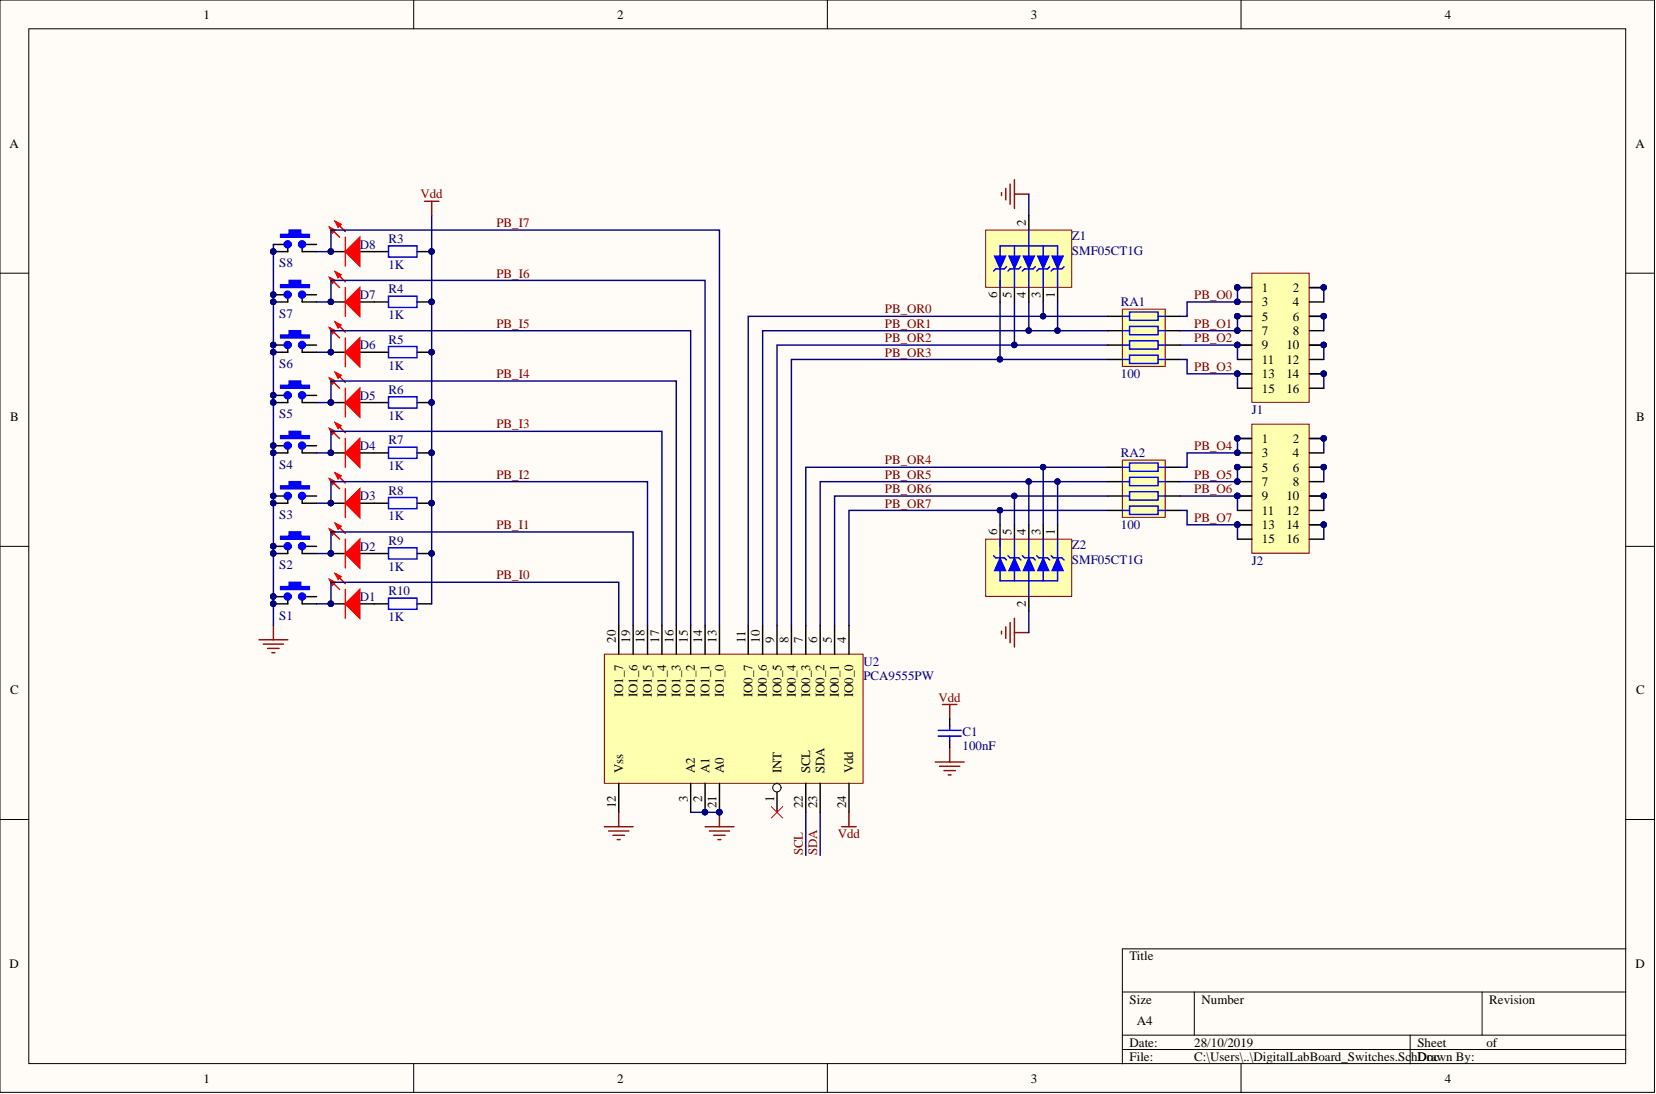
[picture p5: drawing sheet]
<svg xmlns="http://www.w3.org/2000/svg" width="292mm" height="193mm" viewBox="0 0 292 193" stroke-linecap="round" stroke-linejoin="round" font-family="sans-serif">
<defs><g id="words">
<g font-size="2.3">
<text x="35.9" y="3.3">1</text>
<text x="108.9" y="3.3">2</text>
<text x="181.9" y="3.3">3</text>
<text x="254.8" y="3.3">4</text>
<text x="1.7" y="26.1">A</text>
<text x="288.5" y="26.1">A</text>
<text x="181" y="39.8" transform="rotate(-90 181 39.8)">2</text>
<text x="175.9" y="52.6" transform="rotate(-90 175.9 52.6)">6</text>
<text x="178.4" y="52.6" transform="rotate(-90 178.4 52.6)">5</text>
<text x="181" y="52.6" transform="rotate(-90 181 52.6)">4</text>
<text x="183.5" y="52.6" transform="rotate(-90 183.5 52.6)">3</text>
<text x="186" y="52.6" transform="rotate(-90 186 52.6)">1</text>
<text x="222.6" y="51.5">1</text>
<text x="228" y="51.5">2</text>
<text x="222.6" y="54">3</text>
<text x="222.6" y="56.6">5</text>
<text x="222.6" y="59.1">7</text>
<text x="228" y="54">4</text>
<text x="228" y="56.6">6</text>
<text x="228" y="59.1">8</text>
<text x="222.6" y="61.6">9</text>
<text x="222.6" y="64.2">11</text>
<text x="226.9" y="61.6">10</text>
<text x="226.9" y="64.2">12</text>
<text x="222.6" y="69.2">15</text>
<text x="222.6" y="66.7">13</text>
<text x="226.9" y="69.2">16</text>
<text x="226.9" y="66.7">14</text>
<text x="1.8" y="74.3">B</text>
<text x="288.6" y="74.3">B</text>
<text x="222.6" y="78.1">1</text>
<text x="222.6" y="80.6">3</text>
<text x="222.6" y="83.2">5</text>
<text x="228" y="78.1">2</text>
<text x="228" y="80.6">4</text>
<text x="228" y="83.2">6</text>
<text x="222.6" y="85.7">7</text>
<text x="222.6" y="88.3">9</text>
<text x="226.9" y="88.3">10</text>
<text x="228" y="85.7">8</text>
<text x="175.9" y="94.3" transform="rotate(-90 175.9 94.3)">6</text>
<text x="178.4" y="94.3" transform="rotate(-90 178.4 94.3)">5</text>
<text x="181" y="94.3" transform="rotate(-90 181 94.3)">4</text>
<text x="183.5" y="94.3" transform="rotate(-90 183.5 94.3)">3</text>
<text x="186" y="94.3" transform="rotate(-90 186 94.3)">1</text>
<text x="222.6" y="95.9">15</text>
<text x="222.6" y="93.3">13</text>
<text x="222.6" y="90.8">11</text>
<text x="226.9" y="95.9">16</text>
<text x="226.9" y="93.3">14</text>
<text x="226.9" y="90.8">12</text>
<text x="181" y="107.1" transform="rotate(-90 181 107.1)">2</text>
<text x="108.6" y="113.4" transform="rotate(-90 108.6 113.4)">20</text>
<text x="111.2" y="113.4" transform="rotate(-90 111.2 113.4)">19</text>
<text x="113.7" y="113.4" transform="rotate(-90 113.7 113.4)">18</text>
<text x="116.2" y="113.4" transform="rotate(-90 116.2 113.4)">17</text>
<text x="118.8" y="113.4" transform="rotate(-90 118.8 113.4)">16</text>
<text x="121.3" y="113.4" transform="rotate(-90 121.3 113.4)">15</text>
<text x="123.9" y="113.4" transform="rotate(-90 123.9 113.4)">14</text>
<text x="126.4" y="113.4" transform="rotate(-90 126.4 113.4)">13</text>
<text x="131.5" y="113.4" transform="rotate(-90 131.5 113.4)">11</text>
<text x="134" y="113.4" transform="rotate(-90 134 113.4)">10</text>
<text x="136.5" y="113.4" transform="rotate(-90 136.5 113.4)">9</text>
<text x="139.1" y="113.4" transform="rotate(-90 139.1 113.4)">8</text>
<text x="141.6" y="113.4" transform="rotate(-90 141.6 113.4)">7</text>
<text x="144.2" y="113.4" transform="rotate(-90 144.2 113.4)">6</text>
<text x="146.7" y="113.4" transform="rotate(-90 146.7 113.4)">5</text>
<text x="149.2" y="113.4" transform="rotate(-90 149.2 113.4)">4</text>
<text x="1.8" y="122.5">C</text>
<text x="109.9" y="123" transform="rotate(-90 109.9 123)">IO1_7</text>
<text x="112.4" y="123" transform="rotate(-90 112.4 123)">IO1_6</text>
<text x="115" y="123" transform="rotate(-90 115 123)">IO1_5</text>
<text x="117.5" y="123" transform="rotate(-90 117.5 123)">IO1_4</text>
<text x="120.1" y="123" transform="rotate(-90 120.1 123)">IO1_3</text>
<text x="122.6" y="123" transform="rotate(-90 122.6 123)">IO1_2</text>
<text x="125.1" y="123" transform="rotate(-90 125.1 123)">IO1_1</text>
<text x="127.7" y="123" transform="rotate(-90 127.7 123)">IO1_0</text>
<text x="132.7" y="123" transform="rotate(-90 132.7 123)">IO0_7</text>
<text x="135.3" y="123" transform="rotate(-90 135.3 123)">IO0_6</text>
<text x="137.8" y="123" transform="rotate(-90 137.8 123)">IO0_5</text>
<text x="140.4" y="123" transform="rotate(-90 140.4 123)">IO0_4</text>
<text x="142.9" y="123" transform="rotate(-90 142.9 123)">IO0_3</text>
<text x="145.4" y="123" transform="rotate(-90 145.4 123)">IO0_2</text>
<text x="148" y="123" transform="rotate(-90 148 123)">IO0_1</text>
<text x="150.5" y="123" transform="rotate(-90 150.5 123)">IO0_0</text>
<text x="288.6" y="122.5">C</text>
<text x="109.9" y="136.4" transform="rotate(-90 109.9 136.4)">Vss</text>
<text x="122.6" y="136.4" transform="rotate(-90 122.6 136.4)">A2</text>
<text x="125.1" y="136.4" transform="rotate(-90 125.1 136.4)">A1</text>
<text x="127.7" y="136.4" transform="rotate(-90 127.7 136.4)">A0</text>
<text x="137.8" y="136.4" transform="rotate(-90 137.8 136.4)">INT</text>
<text x="142.9" y="136.4" transform="rotate(-90 142.9 136.4)">SCL</text>
<text x="145.4" y="136.4" transform="rotate(-90 145.4 136.4)">SDA</text>
<text x="150.5" y="136.4" transform="rotate(-90 150.5 136.4)">Vdd</text>
<text x="108.6" y="142.5" transform="rotate(-90 108.6 142.5)">12</text>
<text x="121.3" y="141.4" transform="rotate(-90 121.3 141.4)">3</text>
<text x="123.9" y="141.4" transform="rotate(-90 123.9 141.4)">2</text>
<text x="126.4" y="142.5" transform="rotate(-90 126.4 142.5)">21</text>
<text x="136.5" y="141.4" transform="rotate(-90 136.5 141.4)">1</text>
<text x="141.6" y="142.5" transform="rotate(-90 141.6 142.5)">22</text>
<text x="144.2" y="142.5" transform="rotate(-90 144.2 142.5)">23</text>
<text x="149.2" y="142.5" transform="rotate(-90 149.2 142.5)">24</text>
<text x="1.7" y="170.7">D</text>
<text x="199.2" y="169.4">Title</text>
<text x="288.5" y="170.7">D</text>
<text x="199.2" y="177">Size</text>
<text x="211.9" y="177">Number</text>
<text x="262.7" y="177">Revision</text>
<text x="199.2" y="184.6">Date:</text>
<text x="200.5" y="180.8">A4</text>
<text x="210.7" y="184.6">28/10/2019</text>
<text x="250" y="184.6">Sheet</text>
<text x="262.2" y="184.6">of</text>
<text x="35.9" y="191">1</text>
<text x="108.9" y="191">2</text>
<text x="181.9" y="191">3</text>
<text x="199.2" y="187.2">File:</text>
<text x="210.7" y="187.2">C:\Users\..\DigitalLabBoard_Switches.SchDoc</text>
<text x="251.7" y="187.2">rawn By:</text>
<text x="254.8" y="191">4</text>
</g>
<g font-size="2.3" fill="#800000">
<text x="74.2" y="35">Vdd</text>
<text x="87.6" y="40.1">PB_I7</text>
<text x="87.6" y="49">PB_I6</text>
<text x="210.7" y="52.8">PB_O0</text>
<text x="87.6" y="57.8">PB_I5</text>
<text x="156.1" y="55.3">PB_OR0</text>
<text x="156.1" y="57.8">PB_OR1</text>
<text x="210.7" y="57.8">PB_O1</text>
<text x="156.1" y="60.4">PB_OR2</text>
<text x="156.1" y="62.9">PB_OR3</text>
<text x="210.7" y="60.4">PB_O2</text>
<text x="210.7" y="65.4">PB_O3</text>
<text x="87.6" y="66.7">PB_I4</text>
<text x="87.6" y="75.6">PB_I3</text>
<text x="156.1" y="81.9">PB_OR4</text>
<text x="210.7" y="79.4">PB_O4</text>
<text x="87.6" y="84.5">PB_I2</text>
<text x="156.1" y="84.5">PB_OR5</text>
<text x="156.1" y="87">PB_OR6</text>
<text x="156.1" y="89.5">PB_OR7</text>
<text x="210.7" y="84.5">PB_O5</text>
<text x="210.7" y="87">PB_O6</text>
<text x="87.6" y="93.3">PB_I1</text>
<text x="210.7" y="92.1">PB_O7</text>
<text x="87.6" y="102.2">PB_I0</text>
<text x="165.5" y="123.8">Vdd</text>
<text x="147.8" y="147.8">Vdd</text>
<text x="141.6" y="150.9" transform="rotate(-90 141.6 150.9)">SCL</text>
<text x="144.2" y="150.9" transform="rotate(-90 144.2 150.9)">SDA</text>
</g>
<g font-size="2.3" fill="#000080">
<text x="49.2" y="47.2">S8</text>
<text x="63.5" y="43.9">D8</text>
<text x="68.5" y="47.4">1K</text>
<text x="68.5" y="42.9">R3</text>
<text x="189.1" y="42.4">Z1</text>
<text x="189.1" y="44.9">SMF05CT1G</text>
<text x="63.5" y="52.8">D7</text>
<text x="68.5" y="51.7">R4</text>
<text x="49.2" y="56.1">S7</text>
<text x="68.5" y="56.3">1K</text>
<text x="197.7" y="54">RA1</text>
<text x="49.2" y="64.9">S6</text>
<text x="63.5" y="61.6">D6</text>
<text x="68.5" y="65.2">1K</text>
<text x="68.5" y="60.6">R5</text>
<text x="63.5" y="70.5">D5</text>
<text x="68.5" y="69.5">R6</text>
<text x="197.7" y="66.7">100</text>
<text x="49.2" y="73.8">S5</text>
<text x="68.5" y="74.1">1K</text>
<text x="220.8" y="73">J1</text>
<text x="49.2" y="82.7">S4</text>
<text x="63.5" y="79.4">D4</text>
<text x="68.5" y="82.9">1K</text>
<text x="68.5" y="78.4">R7</text>
<text x="197.7" y="80.6">RA2</text>
<text x="63.5" y="88.3">D3</text>
<text x="68.5" y="87.2">R8</text>
<text x="49.2" y="91.6">S3</text>
<text x="68.5" y="91.8">1K</text>
<text x="197.7" y="93.3">100</text>
<text x="49.2" y="100.4">S2</text>
<text x="63.5" y="97.1">D2</text>
<text x="68.5" y="100.7">1K</text>
<text x="68.5" y="96.1">R9</text>
<text x="189.1" y="96.9">Z2</text>
<text x="189.1" y="99.4">SMF05CT1G</text>
<text x="220.8" y="99.7">J2</text>
<text x="63.5" y="106">D1</text>
<text x="68.5" y="105">R10</text>
<text x="49.2" y="109.3">S1</text>
<text x="68.5" y="109.6">1K</text>
<text x="152.3" y="117.4">U2</text>
<text x="152.3" y="120">PCA9555PW</text>
<text x="169.8" y="129.8">C1</text>
<text x="169.8" y="132.4">100nF</text>
</g>
</g></defs>
<g fill="#fffcf8" stroke="#000" stroke-width=".18">
<path d="M0 0h291.8v192.7h-291.8z"/>
<path d="M5.1 5.1h281.7v182.5h-281.7z"/>
</g>
<g fill="none" stroke="#000" stroke-width=".18">
<path d="M73 0v5.1M145.9 0v5.1M218.9 0v5.1M0 48.2h5.1M286.8 48.2h5.1M0 96.4h5.1M286.8 96.4h5.1M0 144.6h5.1M286.8 144.6h5.1M198 175h88.8M210.7 175v7.6M261.4 175v7.6"/>
<path d="M286.8 167.4h-88.8v20.3M73 187.7v5M145.9 187.7v5M198 182.6h88.8M198 185.1h88.8M218.9 187.7v5M248.7 182.6v5.1"/>
</g>
<path d="M106.6 115.4h45.6v22.8h-45.6z" fill="#ffffb0" stroke="#800000" stroke-width=".18"/>
<path d="M137.1 138.2v5.1" fill="none" stroke="#000" stroke-width=".25"/>
<circle cx="137" cy="138.9" r=".74" fill="#fffcf8" stroke="#000" stroke-width=".18"/>
<g fill="none" stroke="#000" stroke-width=".25">
<path d="M181.5 38v3.9M178.9 49.5v3.8M181.5 49.5v3.8M184 49.5v3.8M186.5 49.5v3.8M109.1 110.3v5.1M111.7 110.3v5.1M114.2 110.3v5.1M116.8 110.3v5.1M119.3 110.3v5.1M121.8 110.3v5.1M124.4 110.3v5.1"/>
<path d="M126.9 110.3v5.1M132 110.3v5.1M134.5 110.3v5.1M137.1 110.3v5.1M139.6 110.3v5.1M142.1 110.3v5.1M144.7 110.3v5.1M147.2 110.3v5.1M149.7 110.3v5.1M109.1 138.2v5.1M121.8 138.2v5.1M124.4 138.2v5.1"/>
<path d="M126.9 138.2v5.1M142.1 138.2v5.1M144.7 138.2v5.1M149.7 138.2v5.1"/>
</g>
<g fill="#000080" stroke="#000080" stroke-width=".18">
<circle cx="124.3" cy="143.3" r=".48"/>
<circle cx="126.9" cy="143.3" r=".48"/>
</g>
<path d="M173.9 40.6h15.1v10.1h-15.1z" fill="#ffffb0" stroke="#800000" stroke-width=".18"/>
<path d="M187.3 47.4h-1.5l-.4 .4" fill="none" stroke="#00f" stroke-width=".25"/>
<path d="M185.5 45.1h2.1l-1.1 2.3z" fill="#00f"/>
<path d="M185.5 45.1h2.1l-1.1 2.3z" fill="none" stroke="#00f" stroke-width=".18"/>
<path d="M176.4 49.5v3.8" fill="none" stroke="#000" stroke-width=".25"/>
<path d="M184.8 47.4h-1.5l-.4 .4M186.5 43.4v7.3M187.7 47l-.4 .4" fill="none" stroke="#00f" stroke-width=".25"/>
<path d="M183 45.1h2l-1 2.3z" fill="#00f"/>
<path d="M183 45.1h2l-1 2.3z" fill="none" stroke="#00f" stroke-width=".18"/>
<path d="M182.2 47.4h-1.5l-.4 .4M184 43.4v7.3M185.2 47l-.4 .4" fill="none" stroke="#00f" stroke-width=".25"/>
<path d="M180.5 45.1h2l-1 2.3z" fill="#00f"/>
<path d="M180.5 45.1h2l-1 2.3z" fill="none" stroke="#00f" stroke-width=".18"/>
<path d="M179.7 47.4h-1.5l-.4 .4M181.5 40.6v10.1M182.6 47l-.4 .4" fill="none" stroke="#00f" stroke-width=".25"/>
<path d="M177.9 45.1h2.1l-1.1 2.3z" fill="#00f"/>
<path d="M177.9 45.1h2.1l-1.1 2.3z" fill="none" stroke="#00f" stroke-width=".18"/>
<path d="M177.2 47.4h-1.6l-.3 .4M178.9 43.4v7.3M180.1 47l-.4 .4" fill="none" stroke="#00f" stroke-width=".25"/>
<path d="M175.4 45.1h2l-1 2.3z" fill="#00f"/>
<path d="M175.4 45.1h2l-1 2.3z" fill="none" stroke="#00f" stroke-width=".18"/>
<path d="M177.5 47l-.3 .4M186.5 43.4h-10.1v7.3" fill="none" stroke="#00f" stroke-width=".25"/>
<path d="M178.9 92.6v3.8M181.5 92.6v3.8M184 92.6v3.8M186.5 92.6v3.8M181.5 104v3.8" fill="none" stroke="#000" stroke-width=".25"/>
<path d="M173.9 95.1h15.1v10.1h-15.1z" fill="#ffffb0" stroke="#800000" stroke-width=".18"/>
<path d="M185.4 98l.4 .4h1.5" fill="none" stroke="#00f" stroke-width=".25"/>
<path d="M186.5 98.4l1.1 2.3h-2.1z" fill="#00f"/>
<path d="M186.5 98.4l1.1 2.3h-2.1z" fill="none" stroke="#00f" stroke-width=".18"/>
<path d="M176.4 92.6v3.8" fill="none" stroke="#000" stroke-width=".25"/>
<path d="M182.9 98l.4 .4h1.5M186.5 95.1v7.4M187.3 98.4l.4 .4" fill="none" stroke="#00f" stroke-width=".25"/>
<path d="M184 98.4l1 2.3h-2z" fill="#00f"/>
<path d="M184 98.4l1 2.3h-2z" fill="none" stroke="#00f" stroke-width=".18"/>
<path d="M180.3 98l.4 .4h1.5M184 95.1v7.4M184.8 98.4l.4 .4" fill="none" stroke="#00f" stroke-width=".25"/>
<path d="M181.5 98.4l1 2.3h-2z" fill="#00f"/>
<path d="M181.5 98.4l1 2.3h-2z" fill="none" stroke="#00f" stroke-width=".18"/>
<path d="M177.8 98l.4 .4h1.5M181.5 95.1v10.1M182.2 98.4l.4 .4" fill="none" stroke="#00f" stroke-width=".25"/>
<path d="M178.9 98.4l1.1 2.3h-2.1z" fill="#00f"/>
<path d="M178.9 98.4l1.1 2.3h-2.1z" fill="none" stroke="#00f" stroke-width=".18"/>
<path d="M175.3 98l.3 .4h1.6M178.9 95.1v7.4M179.7 98.4l.4 .4" fill="none" stroke="#00f" stroke-width=".25"/>
<path d="M176.4 98.4l1 2.3h-2z" fill="#00f"/>
<path d="M176.4 98.4l1 2.3h-2z" fill="none" stroke="#00f" stroke-width=".18"/>
<path d="M176.4 95.1v7.4h10.1M177.2 98.4l.3 .4" fill="none" stroke="#00f" stroke-width=".25"/>
<path d="M48.2 105.2h2.6v1.3h-2.6M53.3 105.2v1.3h2.5" fill="none" stroke="#000" stroke-width=".25"/>
<g fill="#000080" stroke="#000080" stroke-width=".18">
<circle cx="48.2" cy="105.2" r=".48"/>
<circle cx="48.2" cy="106.5" r=".48"/>
</g>
<path d="M49.5 103.5h1.5v-.8h2v.8h1.6v.5h-5.1z" fill-rule="evenodd" fill="#00f"/>
<path d="M49.5 103.5h1.5v-.8h2v.8h1.6v.5h-5.1z" fill="none" stroke="#00f" stroke-width=".25"/>
<g fill="none" stroke="#00f" stroke-width=".76">
<circle cx="50.7" cy="105.2" r=".36"/>
<circle cx="53.3" cy="105.2" r=".36"/>
</g>
<path d="M48.2 96.4h2.6v1.2h-2.6M53.3 96.4v1.2h2.5M53.3 105.2h2.5" fill="none" stroke="#000" stroke-width=".25"/>
<g fill="#000080" stroke="#000080" stroke-width=".18">
<circle cx="48.2" cy="105.2" r=".48"/>
<circle cx="48.2" cy="106.5" r=".48"/>
<circle cx="48.2" cy="96.3" r=".48"/>
<circle cx="48.2" cy="97.6" r=".48"/>
</g>
<path d="M49.5 94.6h1.5v-.8h2v.8h1.6v.5h-5.1z" fill-rule="evenodd" fill="#00f"/>
<path d="M49.5 94.6h1.5v-.8h2v.8h1.6v.5h-5.1z" fill="none" stroke="#00f" stroke-width=".25"/>
<g fill="none" stroke="#00f" stroke-width=".76">
<circle cx="50.7" cy="96.3" r=".36"/>
<circle cx="53.3" cy="96.3" r=".36"/>
</g>
<path d="M48.2 87.5h2.6v1.3h-2.6M53.3 96.4h2.5M53.3 87.5v1.3h2.5" fill="none" stroke="#000" stroke-width=".25"/>
<g fill="#000080" stroke="#000080" stroke-width=".18">
<circle cx="48.2" cy="96.3" r=".48"/>
<circle cx="48.2" cy="97.6" r=".48"/>
<circle cx="48.2" cy="87.5" r=".48"/>
<circle cx="48.2" cy="88.7" r=".48"/>
</g>
<path d="M49.5 85.7h1.5v-.7h2v.7h1.6v.5h-5.1z" fill-rule="evenodd" fill="#00f"/>
<path d="M49.5 85.7h1.5v-.7h2v.7h1.6v.5h-5.1z" fill="none" stroke="#00f" stroke-width=".25"/>
<g fill="none" stroke="#00f" stroke-width=".76">
<circle cx="50.7" cy="87.5" r=".36"/>
<circle cx="53.3" cy="87.5" r=".36"/>
</g>
<path d="M48.2 78.6h2.6v1.3h-2.6M53.3 78.6v1.3h2.5M53.3 87.5h2.5" fill="none" stroke="#000" stroke-width=".25"/>
<g fill="#000080" stroke="#000080" stroke-width=".18">
<circle cx="48.2" cy="87.5" r=".48"/>
<circle cx="48.2" cy="88.7" r=".48"/>
<circle cx="48.2" cy="78.6" r=".48"/>
<circle cx="48.2" cy="79.9" r=".48"/>
</g>
<path d="M49.5 76.8h1.5v-.7h2v.7h1.6v.6h-5.1z" fill-rule="evenodd" fill="#00f"/>
<path d="M49.5 76.8h1.5v-.7h2v.7h1.6v.6h-5.1z" fill="none" stroke="#00f" stroke-width=".25"/>
<g fill="none" stroke="#00f" stroke-width=".76">
<circle cx="50.7" cy="78.6" r=".36"/>
<circle cx="53.3" cy="78.6" r=".36"/>
</g>
<path d="M48.2 69.7h2.6v1.3h-2.6M53.3 78.6h2.5M53.3 69.7v1.3h2.5" fill="none" stroke="#000" stroke-width=".25"/>
<g fill="#000080" stroke="#000080" stroke-width=".18">
<circle cx="48.2" cy="78.6" r=".48"/>
<circle cx="48.2" cy="79.9" r=".48"/>
<circle cx="126.9" cy="143.3" r=".48"/>
<circle cx="48.2" cy="69.7" r=".48"/>
<circle cx="48.2" cy="71" r=".48"/>
</g>
<path d="M106.6 145.8h5.1M107.4 146.6h3.5M108.1 147.3h2.1M108.9 148.1h.5M109.1 143.3v2.5M124.4 145.8h5M125.1 146.6h3.6M125.9 147.3h2M126.7 148.1h.5M126.9 143.3v2.5M148.5 145.8h2.5M149.7 143.3v2.5" fill="none" stroke="#800000" stroke-width=".25"/>
<path d="M136 142.3l2.1 2M138.1 142.3l-2.1 2" fill="none" stroke="#f00" stroke-width=".18"/>
<path d="M142.1 143.3v7.6M144.7 143.3v7.6" fill="none" stroke="#000080" stroke-width=".25"/>
<path d="M49.5 68h1.5v-.8h2v.8h1.6v.5h-5.1z" fill-rule="evenodd" fill="#00f"/>
<path d="M49.5 68h1.5v-.8h2v.8h1.6v.5h-5.1z" fill="none" stroke="#00f" stroke-width=".25"/>
<g fill="none" stroke="#00f" stroke-width=".76">
<circle cx="50.7" cy="69.7" r=".36"/>
<circle cx="53.3" cy="69.7" r=".36"/>
</g>
<path d="M48.2 60.9h2.6v1.2h-2.6M53.3 69.7h2.5M53.3 60.9v1.2h2.5" fill="none" stroke="#000" stroke-width=".25"/>
<g fill="#000080" stroke="#000080" stroke-width=".18">
<circle cx="48.2" cy="69.7" r=".48"/>
<circle cx="48.2" cy="71" r=".48"/>
<circle cx="48.2" cy="60.8" r=".48"/>
<circle cx="48.2" cy="62.1" r=".48"/>
</g>
<path d="M49.5 59.1h1.5v-.8h2v.8h1.6v.5h-5.1z" fill-rule="evenodd" fill="#00f"/>
<path d="M49.5 59.1h1.5v-.8h2v.8h1.6v.5h-5.1z" fill="none" stroke="#00f" stroke-width=".25"/>
<g fill="none" stroke="#00f" stroke-width=".76">
<circle cx="50.7" cy="60.8" r=".36"/>
<circle cx="53.3" cy="60.8" r=".36"/>
</g>
<path d="M48.2 52h2.6v1.3h-2.6M53.3 52v1.3h2.5M53.3 60.9h2.5" fill="none" stroke="#000" stroke-width=".25"/>
<g fill="#000080" stroke="#000080" stroke-width=".18">
<circle cx="48.2" cy="60.8" r=".48"/>
<circle cx="48.2" cy="62.1" r=".48"/>
<circle cx="48.2" cy="52" r=".48"/>
<circle cx="48.2" cy="53.2" r=".48"/>
</g>
<path d="M49.5 50.2h1.5v-.7h2v.7h1.6v.5h-5.1z" fill-rule="evenodd" fill="#00f"/>
<path d="M49.5 50.2h1.5v-.7h2v.7h1.6v.5h-5.1z" fill="none" stroke="#00f" stroke-width=".25"/>
<g fill="none" stroke="#00f" stroke-width=".76">
<circle cx="50.7" cy="52" r=".36"/>
<circle cx="53.3" cy="52" r=".36"/>
</g>
<path d="M48.2 43.1h2.6v1.3h-2.6M53.3 52h2.5M53.3 43.1v1.3h2.5" fill="none" stroke="#000" stroke-width=".25"/>
<g fill="#000080" stroke="#000080" stroke-width=".18">
<circle cx="48.2" cy="52" r=".48"/>
<circle cx="48.2" cy="53.2" r=".48"/>
<circle cx="48.2" cy="44.4" r=".48"/>
</g>
<path d="M49.5 41.3h1.5v-.7h2v.7h1.6v.6h-5.1z" fill-rule="evenodd" fill="#00f"/>
<path d="M49.5 41.3h1.5v-.7h2v.7h1.6v.6h-5.1z" fill="none" stroke="#00f" stroke-width=".25"/>
<g fill="none" stroke="#00f" stroke-width=".76">
<circle cx="50.7" cy="43.1" r=".36"/>
<circle cx="53.3" cy="43.1" r=".36"/>
</g>
<path d="M53.3 43.1h2.5M58.4 106.5h2.5M63.5 106.5h2.5" fill="none" stroke="#000" stroke-width=".25"/>
<g fill="#000080" stroke="#000080" stroke-width=".18">
<circle cx="48.2" cy="44.4" r=".48"/>
<circle cx="58.4" cy="106.5" r=".48"/>
</g>
<path d="M60.9 106.5l2.6-2.5v5z" fill="#f00"/>
<path d="M58.1 102.2l1.8 1.8M59.1 101.2l1.8 1.8M60.9 106.5l2.6-2.5v5z" fill="none" stroke="#f00" stroke-width=".25"/>
<path d="M58.1 102.2l1 .5-.5 .5z" fill="#f00"/>
<path d="M58.1 102.2l1 .5-.5 .5z" fill="none" stroke="#f00" stroke-width=".25"/>
<path d="M59.1 101.2l1.1 .5-.6 .5z" fill="#f00"/>
<path d="M59.1 101.2l1.1 .5-.6 .5zM60.9 104v5" fill="none" stroke="#f00" stroke-width=".25"/>
<g fill="#000080" stroke="#000080" stroke-width=".18">
<circle cx="58.4" cy="106.5" r=".48"/>
<circle cx="58.4" cy="88.7" r=".48"/>
</g>
<path d="M58.4 88.8h2.5M63.5 88.8h2.5" fill="none" stroke="#000" stroke-width=".25"/>
<path d="M60.9 88.8l2.6-2.6v5.1z" fill="#f00"/>
<path d="M58.1 84.5l1.8 1.7M59.1 83.4l1.8 1.8M60.9 88.8l2.6-2.6v5.1z" fill="none" stroke="#f00" stroke-width=".25"/>
<path d="M58.1 84.5l1 .5-.5 .5z" fill="#f00"/>
<path d="M58.1 84.5l1 .5-.5 .5z" fill="none" stroke="#f00" stroke-width=".25"/>
<path d="M59.1 83.4l1.1 .5-.6 .6z" fill="#f00"/>
<path d="M59.1 83.4l1.1 .5-.6 .6zM60.9 86.2v5.1" fill="none" stroke="#f00" stroke-width=".25"/>
<g fill="#000080" stroke="#000080" stroke-width=".18">
<circle cx="58.4" cy="88.7" r=".48"/>
<circle cx="58.4" cy="71" r=".48"/>
</g>
<path d="M58.4 71h2.5M63.5 71h2.5" fill="none" stroke="#000" stroke-width=".25"/>
<path d="M60.9 71l2.6-2.5v5z" fill="#f00"/>
<path d="M58.1 66.7l1.8 1.8M59.1 65.7l1.8 1.8M60.9 71l2.6-2.5v5z" fill="none" stroke="#f00" stroke-width=".25"/>
<path d="M58.1 66.7l1 .5-.5 .5z" fill="#f00"/>
<path d="M58.1 66.7l1 .5-.5 .5z" fill="none" stroke="#f00" stroke-width=".25"/>
<path d="M59.1 65.7l1.1 .5-.6 .5z" fill="#f00"/>
<path d="M59.1 65.7l1.1 .5-.6 .5zM60.9 68.5v5" fill="none" stroke="#f00" stroke-width=".25"/>
<g fill="#000080" stroke="#000080" stroke-width=".18">
<circle cx="58.4" cy="71" r=".48"/>
<circle cx="58.4" cy="53.2" r=".48"/>
</g>
<path d="M58.4 53.3h2.5M63.5 53.3h2.5" fill="none" stroke="#000" stroke-width=".25"/>
<path d="M60.9 53.3l2.6-2.6v5.1z" fill="#f00"/>
<path d="M58.1 49l1.8 1.7M59.1 47.9l1.8 1.8M60.9 53.3l2.6-2.6v5.1z" fill="none" stroke="#f00" stroke-width=".25"/>
<path d="M58.1 49l1 .5-.5 .5z" fill="#f00"/>
<path d="M58.1 49l1 .5-.5 .5z" fill="none" stroke="#f00" stroke-width=".25"/>
<path d="M59.1 47.9l1.1 .5-.6 .6z" fill="#f00"/>
<path d="M59.1 47.9l1.1 .5-.6 .6zM60.9 50.7v5.1" fill="none" stroke="#f00" stroke-width=".25"/>
<g fill="#000080" stroke="#000080" stroke-width=".18">
<circle cx="58.4" cy="53.2" r=".48"/>
<circle cx="58.4" cy="97.6" r=".48"/>
</g>
<path d="M58.4 97.6h2.5M63.5 97.6h2.5" fill="none" stroke="#000" stroke-width=".25"/>
<path d="M60.9 97.6l2.6-2.5v5.1z" fill="#f00"/>
<path d="M58.1 93.3l1.8 1.8M59.1 92.3l1.8 1.8M60.9 97.6l2.6-2.5v5.1z" fill="none" stroke="#f00" stroke-width=".25"/>
<path d="M58.1 93.3l1 .5-.5 .5z" fill="#f00"/>
<path d="M58.1 93.3l1 .5-.5 .5z" fill="none" stroke="#f00" stroke-width=".25"/>
<path d="M59.1 92.3l1.1 .5-.6 .5z" fill="#f00"/>
<path d="M59.1 92.3l1.1 .5-.6 .5zM60.9 95.1v5.1" fill="none" stroke="#f00" stroke-width=".25"/>
<g fill="#000080" stroke="#000080" stroke-width=".18">
<circle cx="58.4" cy="97.6" r=".48"/>
<circle cx="58.4" cy="79.9" r=".48"/>
</g>
<path d="M58.4 79.9h2.5M63.5 79.9h2.5" fill="none" stroke="#000" stroke-width=".25"/>
<path d="M60.9 79.9l2.6-2.5v5z" fill="#f00"/>
<path d="M58.1 75.6l1.8 1.8M59.1 74.6l1.8 1.7M60.9 79.9l2.6-2.5v5z" fill="none" stroke="#f00" stroke-width=".25"/>
<path d="M58.1 75.6l1 .5-.5 .5z" fill="#f00"/>
<path d="M58.1 75.6l1 .5-.5 .5z" fill="none" stroke="#f00" stroke-width=".25"/>
<path d="M59.1 74.6l1.1 .5-.6 .5z" fill="#f00"/>
<path d="M59.1 74.6l1.1 .5-.6 .5zM60.9 77.4v5" fill="none" stroke="#f00" stroke-width=".25"/>
<g fill="#000080" stroke="#000080" stroke-width=".18">
<circle cx="58.4" cy="79.9" r=".48"/>
<circle cx="58.4" cy="62.1" r=".48"/>
</g>
<path d="M58.4 62.1h2.5M63.5 62.1h2.5" fill="none" stroke="#000" stroke-width=".25"/>
<path d="M60.9 62.1l2.6-2.5v5.1z" fill="#f00"/>
<path d="M58.1 57.8l1.8 1.8M59.1 56.8l1.8 1.8M60.9 62.1l2.6-2.5v5.1z" fill="none" stroke="#f00" stroke-width=".25"/>
<path d="M58.1 57.8l1 .5-.5 .5z" fill="#f00"/>
<path d="M58.1 57.8l1 .5-.5 .5z" fill="none" stroke="#f00" stroke-width=".25"/>
<path d="M59.1 56.8l1.1 .5-.6 .5z" fill="#f00"/>
<path d="M59.1 56.8l1.1 .5-.6 .5zM60.9 59.6v5.1" fill="none" stroke="#f00" stroke-width=".25"/>
<g fill="#000080" stroke="#000080" stroke-width=".18">
<circle cx="58.4" cy="62.1" r=".48"/>
<circle cx="58.4" cy="44.4" r=".48"/>
</g>
<path d="M58.4 44.4h2.5M63.5 44.4h2.5" fill="none" stroke="#000" stroke-width=".25"/>
<path d="M60.9 44.4l2.6-2.5v5z" fill="#f00"/>
<path d="M59.1 39.1l1.8 1.7M58.1 40.1l1.8 1.8M60.9 44.4l2.6-2.5v5z" fill="none" stroke="#f00" stroke-width=".25"/>
<path d="M58.1 40.1l1 .5-.5 .5z" fill="#f00"/>
<path d="M58.1 40.1l1 .5-.5 .5z" fill="none" stroke="#f00" stroke-width=".25"/>
<path d="M59.1 39.1l1.1 .5-.6 .5z" fill="#f00"/>
<path d="M59.1 39.1l1.1 .5-.6 .5zM60.9 41.9v5" fill="none" stroke="#f00" stroke-width=".25"/>
<g fill="#000080" stroke="#000080" stroke-width=".18">
<circle cx="58.4" cy="44.4" r=".48"/>
<circle cx="76.1" cy="44.4" r=".48"/>
<circle cx="76.1" cy="53.2" r=".48"/>
<circle cx="76.1" cy="62.1" r=".48"/>
<circle cx="76.1" cy="71" r=".48"/>
<circle cx="76.1" cy="79.9" r=".48"/>
<circle cx="76.1" cy="88.7" r=".48"/>
<circle cx="76.1" cy="97.6" r=".48"/>
<circle cx="176.4" cy="90" r=".48"/>
<circle cx="178.9" cy="87.5" r=".48"/>
<circle cx="184" cy="82.4" r=".48"/>
<circle cx="176.4" cy="63.4" r=".48"/>
<circle cx="178.9" cy="60.8" r=".48"/>
<circle cx="186.5" cy="58.3" r=".48"/>
<circle cx="181.4" cy="58.3" r=".48"/>
<circle cx="184" cy="55.8" r=".48"/>
<circle cx="124.3" cy="143.3" r=".48"/>
<circle cx="126.9" cy="143.3" r=".48"/>
<circle cx="233.5" cy="55.8" r=".48"/>
<circle cx="218.3" cy="55.8" r=".48"/>
<circle cx="218.3" cy="58.3" r=".48"/>
<circle cx="218.3" cy="60.8" r=".48"/>
<circle cx="218.3" cy="65.9" r=".48"/>
<circle cx="233.5" cy="65.9" r=".48"/>
<circle cx="218.3" cy="53.2" r=".48"/>
<circle cx="218.3" cy="50.7" r=".48"/>
<circle cx="233.5" cy="50.7" r=".48"/>
<circle cx="218.3" cy="79.9" r=".48"/>
<circle cx="218.3" cy="77.3" r=".48"/>
<circle cx="233.5" cy="77.3" r=".48"/>
<circle cx="218.3" cy="84.9" r=".48"/>
<circle cx="218.3" cy="82.4" r=".48"/>
<circle cx="233.5" cy="82.4" r=".48"/>
<circle cx="218.3" cy="87.5" r=".48"/>
<circle cx="233.5" cy="87.5" r=".48"/>
<circle cx="218.3" cy="92.5" r=".48"/>
<circle cx="233.5" cy="92.5" r=".48"/>
</g>
<g fill="none" stroke="#800000" stroke-width=".25">
<path d="M74.9 35.5h2.5M76.1 35.5v2.5M176.7 34v.5M177.4 33.2v2.1M178.2 32.5v3.5M178.9 31.7v5.1M178.9 34.2h2.6M45.7 112.9h5.1M46.4 113.6h3.6M47.2 114.4h2M48 115.1h.5M48.2 110.3v2.6"/>
<path d="M176.7 111.3v.5M177.4 110.6v2M178.2 109.8v3.6M178.9 109v5.1M178.9 111.6h2.6"/>
</g>
<g fill="none" stroke="#000" stroke-width=".25">
<path d="M66 44.4h2.5M66 53.3h2.5M73.6 44.4h2.5M73.6 53.3h2.5M66 62.1h2.5M66 71h2.5M66 79.9h2.5M73.6 62.1h2.5M73.6 71h2.5M73.6 79.9h2.5M66 88.8h2.5M66 97.6h2.5"/>
<path d="M73.6 88.8h2.5M73.6 97.6h2.5M66 106.5h2.5M73.6 106.5h2.5"/>
</g>
<path d="M68.5 43.4h5.1v1.9h-5.1zM68.5 52.2h5.1v2h-5.1zM68.5 61.1h5.1v2h-5.1zM68.5 70h5.1v2h-5.1zM68.5 78.9h5.1v2h-5.1zM68.5 87.7h5.1v2h-5.1zM68.5 96.6h5.1v2h-5.1zM68.5 105.5h5.1v2h-5.1z" fill="none" stroke="#00f" stroke-width=".25"/>
<g fill="none" stroke="#000080" stroke-width=".25">
<path d="M76.1 38v68.5M181.5 34.2v3.8M195.4 58.3h-60.9v52M195.4 55.8h-63.4v54.5M208.1 58.3h10.2v-2.5h15.2v2.5M233.5 53.3v-2.6h-15.2v2.6h-8.9v2.5h-1.3M195.4 63.4h-55.8v46.9M195.4 60.9h-58.3v49.4M208.1 60.9h10.2v2.5M208.1 63.4h1.3v2.5h24.1v2.6M218.3 65.9v2.6M233.5 79.9v-2.5h-15.2v2.5h-8.9v2.5h-1.3"/>
<path d="M195.4 90h-45.7v20.3M195.4 87.5h-48.2v22.8M195.4 82.4h-53.3v27.9M208.1 85h10.2v-2.6h15.2v2.6M208.1 87.5h25.4v2.5M208.1 90h1.3v2.6h24.1v2.5M218.3 87.5v2.5M218.3 92.6v2.5M181.5 107.8v3.8M121.8 143.3h5.1"/>
</g>
<path d="M220.8 74.8h10.1v22.8h-10.1z" fill="#ffffb0" stroke="#800000" stroke-width=".18"/>
<g fill="none" stroke="#000" stroke-width=".25">
<path d="M218.3 77.4h2.5M218.3 79.9h2.5M231 77.4h2.5M231 79.9h2.5M218.3 95.1h2.5M218.3 92.6h2.5M218.3 82.4h2.5M218.3 85h2.5M218.3 87.5h2.5M218.3 90h2.5M231 95.1h2.5M231 92.6h2.5"/>
<path d="M231 82.4h2.5M231 85h2.5M231 87.5h2.5M231 90h2.5"/>
</g>
<g fill="#000080" stroke="#000080" stroke-width=".18">
<circle cx="218.3" cy="92.5" r=".48"/>
<circle cx="233.5" cy="92.5" r=".48"/>
<circle cx="218.3" cy="77.3" r=".48"/>
<circle cx="233.5" cy="77.3" r=".48"/>
<circle cx="218.3" cy="79.9" r=".48"/>
<circle cx="218.3" cy="82.4" r=".48"/>
<circle cx="233.5" cy="82.4" r=".48"/>
<circle cx="218.3" cy="84.9" r=".48"/>
<circle cx="218.3" cy="87.5" r=".48"/>
<circle cx="233.5" cy="87.5" r=".48"/>
<circle cx="233.5" cy="60.8" r=".48"/>
<circle cx="218.3" cy="60.8" r=".48"/>
</g>
<path d="M218.3 60.9h15.2v2.5" fill="none" stroke="#000080" stroke-width=".25"/>
<path d="M220.8 48.2h10.1v22.8h-10.1z" fill="#ffffb0" stroke="#800000" stroke-width=".18"/>
<g fill="none" stroke="#000" stroke-width=".25">
<path d="M218.3 50.7h2.5M218.3 53.3h2.5M218.3 55.8h2.5M218.3 58.3h2.5M231 50.7h2.5M231 53.3h2.5M231 55.8h2.5M231 58.3h2.5M218.3 68.5h2.5M218.3 65.9h2.5M218.3 60.9h2.5M218.3 63.4h2.5"/>
<path d="M231 68.5h2.5M231 65.9h2.5M231 60.9h2.5M231 63.4h2.5M167.5 126.8v1.3M167.5 130.6v1.3"/>
</g>
<g fill="#000080" stroke="#000080" stroke-width=".18">
<circle cx="218.3" cy="65.9" r=".48"/>
<circle cx="233.5" cy="65.9" r=".48"/>
<circle cx="218.3" cy="50.7" r=".48"/>
<circle cx="233.5" cy="50.7" r=".48"/>
<circle cx="218.3" cy="53.2" r=".48"/>
<circle cx="218.3" cy="55.8" r=".48"/>
<circle cx="233.5" cy="55.8" r=".48"/>
<circle cx="218.3" cy="58.3" r=".48"/>
<circle cx="218.3" cy="60.8" r=".48"/>
<circle cx="233.5" cy="60.8" r=".48"/>
<circle cx="181.4" cy="84.9" r=".48"/>
<circle cx="186.5" cy="84.9" r=".48"/>
<circle cx="176.4" cy="63.4" r=".48"/>
<circle cx="178.9" cy="60.8" r=".48"/>
<circle cx="181.4" cy="58.3" r=".48"/>
<circle cx="184" cy="55.8" r=".48"/>
<circle cx="184" cy="82.4" r=".48"/>
<circle cx="176.4" cy="90" r=".48"/>
<circle cx="178.9" cy="87.5" r=".48"/>
</g>
<path d="M176.4 53.3v10.1M178.9 53.3v7.6M181.5 53.3v5M184 53.3v2.5M176.4 90v2.6M178.9 87.5v5.1M181.5 85v7.6M184 82.4v10.2M195.4 85h-50.7v25.3" fill="none" stroke="#000080" stroke-width=".25"/>
<path d="M165 134.4h5.1M165.7 135.2h3.6M166.2 124.3h2.6M166.5 135.9h2M167.3 136.7h.5M167.5 124.3v2.5M167.5 131.9v2.5" fill="none" stroke="#800000" stroke-width=".25"/>
<path d="M165.5 128.8h4M165.5 129.8h4M167.5 128.1v.7M167.5 129.8v.8" fill="none" stroke="#00f" stroke-width=".25"/>
<path d="M198 54.5h7.5v10.1h-7.5z" fill="#ffffb0" stroke="#800000" stroke-width=".18"/>
<path d="M195.4 55.8h2.6M195.4 58.3h2.6M205.6 55.8h2.5M205.6 58.3h2.5M195.4 60.9h2.6M195.4 63.4h2.6M205.6 60.9h2.5M205.6 63.4h2.5" fill="none" stroke="#000" stroke-width=".25"/>
<path d="M199.2 55h5.1v1.5h-5.1z" fill="#ffffb0" stroke="#00f" stroke-width=".25"/>
<path d="M198 55.8h1.2M204.3 55.8h1.3" fill="none" stroke="#00f" stroke-width=".25"/>
<path d="M199.2 57.6h5.1v1.4h-5.1z" fill="#ffffb0" stroke="#00f" stroke-width=".25"/>
<path d="M198 58.3h1.2M204.3 58.3h1.3" fill="none" stroke="#00f" stroke-width=".25"/>
<path d="M199.2 60.1h5.1v1.5h-5.1z" fill="#ffffb0" stroke="#00f" stroke-width=".25"/>
<path d="M198 60.9h1.2M204.3 60.9h1.3" fill="none" stroke="#00f" stroke-width=".25"/>
<path d="M199.2 62.6h5.1v1.5h-5.1z" fill="#ffffb0" stroke="#00f" stroke-width=".25"/>
<path d="M198 63.4h1.2M204.3 63.4h1.3" fill="none" stroke="#00f" stroke-width=".25"/>
<path d="M198 81.2h7.5v10h-7.5z" fill="#ffffb0" stroke="#800000" stroke-width=".18"/>
<path d="M195.4 82.4h2.6M195.4 85h2.6M195.4 87.5h2.6M195.4 90h2.6M205.6 82.4h2.5M205.6 85h2.5M205.6 87.5h2.5M205.6 90h2.5" fill="none" stroke="#000" stroke-width=".25"/>
<path d="M199.2 81.7h5.1v1.4h-5.1z" fill="#ffffb0" stroke="#00f" stroke-width=".25"/>
<path d="M198 82.4h1.2M204.3 82.4h1.3" fill="none" stroke="#00f" stroke-width=".25"/>
<path d="M199.2 84.2h5.1v1.5h-5.1z" fill="#ffffb0" stroke="#00f" stroke-width=".25"/>
<path d="M198 85h1.2M204.3 85h1.3" fill="none" stroke="#00f" stroke-width=".25"/>
<path d="M199.2 86.7h5.1v1.5h-5.1z" fill="#ffffb0" stroke="#00f" stroke-width=".25"/>
<path d="M198 87.5h1.2M204.3 87.5h1.3" fill="none" stroke="#00f" stroke-width=".25"/>
<path d="M199.2 89.3h5.1v1.4h-5.1z" fill="#ffffb0" stroke="#00f" stroke-width=".25"/>
<path d="M198 90h1.2M204.3 90h1.3" fill="none" stroke="#00f" stroke-width=".25"/>
<path d="M48.2 43.1v67.2M55.8 44.4h2.6v-3.8h68.5v69.7M55.8 53.3h2.6v-3.8h66v60.8M186.5 53.3v5M55.8 62.1h2.6v-3.8h63.4v52M55.8 71h2.6v-3.8h60.9v43.1M55.8 79.9h2.6v-3.8h58.4v34.2M55.8 88.8h2.6v-3.8h55.8v25.3M55.8 97.6h2.6v-3.8h53.3v16.5M186.5 85v7.6M55.8 106.5h2.6v-3.8h50.7v7.6" fill="none" stroke="#000080" stroke-width=".25"/>
<g fill="#000080" stroke="#000080" stroke-width=".18">
<circle cx="186.5" cy="84.9" r=".48"/>
<circle cx="186.5" cy="58.3" r=".48"/>
<circle cx="48.2" cy="44.4" r=".48"/>
<circle cx="48.2" cy="52" r=".48"/>
<circle cx="48.2" cy="53.2" r=".48"/>
<circle cx="48.2" cy="60.8" r=".48"/>
<circle cx="48.2" cy="62.1" r=".48"/>
<circle cx="48.2" cy="69.7" r=".48"/>
<circle cx="48.2" cy="71" r=".48"/>
<circle cx="48.2" cy="78.6" r=".48"/>
<circle cx="48.2" cy="79.9" r=".48"/>
<circle cx="48.2" cy="87.5" r=".48"/>
<circle cx="48.2" cy="88.7" r=".48"/>
<circle cx="48.2" cy="96.3" r=".48"/>
<circle cx="48.2" cy="97.6" r=".48"/>
<circle cx="48.2" cy="105.2" r=".48"/>
<circle cx="48.2" cy="106.5" r=".48"/>
<circle cx="58.4" cy="44.4" r=".48"/>
<circle cx="58.4" cy="53.2" r=".48"/>
<circle cx="58.4" cy="62.1" r=".48"/>
<circle cx="58.4" cy="71" r=".48"/>
<circle cx="58.4" cy="79.9" r=".48"/>
<circle cx="58.4" cy="88.7" r=".48"/>
<circle cx="58.4" cy="97.6" r=".48"/>
<circle cx="58.4" cy="106.5" r=".48"/>
</g>
<use href="#words"/>
</svg>
